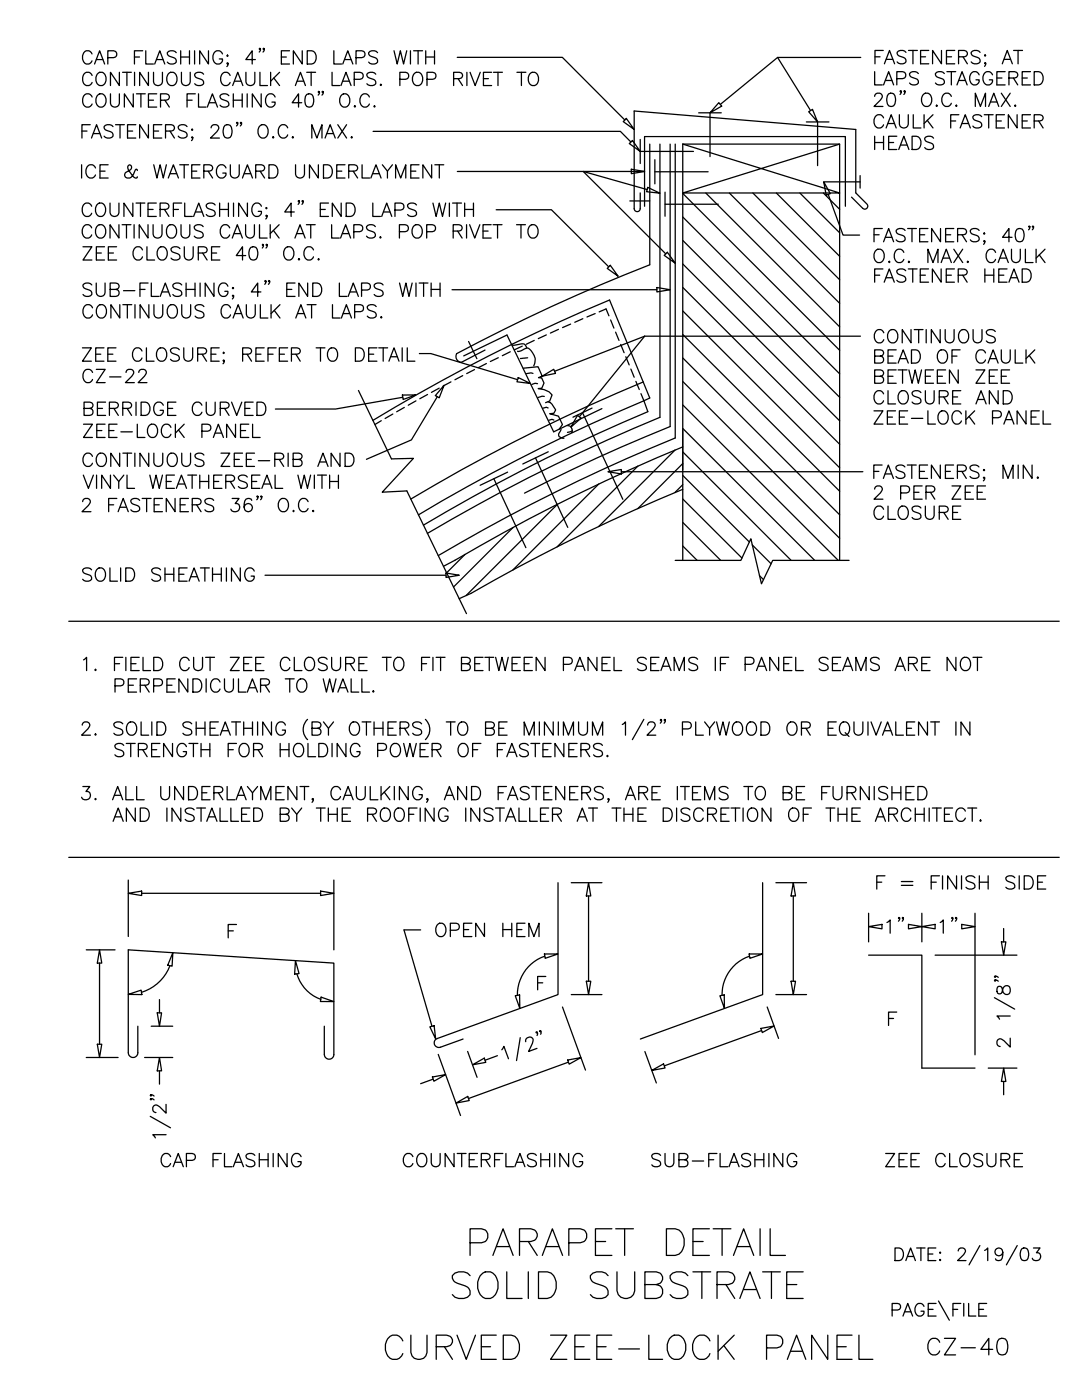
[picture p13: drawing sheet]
<svg xmlns="http://www.w3.org/2000/svg" width="216mm" height="279mm" viewBox="0 0 216 279" stroke-linecap="round" stroke-linejoin="round" font-family="sans-serif">
<defs><g id="words">
<g font-size="9.3">
<text x="92.4" y="251.9">PARAPET DETAIL</text>
<text x="88.9" y="260.3">SOLID SUBSTRATE</text>
</g>
<text font-size="8.4" x="75.8" y="272.3">CURVED ZEE-LOCK PANEL</text>
<text font-size="7.5" x="203.2" y="210.3" transform="rotate(-90 203.2 210.3)">2 1/8&quot;</text>
<g font-size="6.6">
<text x="173.2" y="14.5">FASTENERS; AT</text>
<text x="15.2" y="22.6">COUNTER FLASHING 40&quot; O.C.</text>
<text x="15.2" y="53.3">ZEE CLOSURE 40&quot; O.C.</text>
<text x="15.2" y="73.7">ZEE CLOSURE; REFER TO DETAIL</text>
<text x="15.2" y="103.4">2 FASTENERS 36&quot; O.C.</text>
<text x="15.2" y="161.2">3. ALL UNDERLAYMENT, CAULKING, AND FASTENERS, ARE ITEMS TO BE FURNISHED</text>
<text x="175.7" y="187.3">1&quot;</text>
<text x="186.3" y="187.3">1&quot;</text>
<text x="183.8" y="271.6">CZ-40</text>
</g>
<g font-size="6.2">
<text x="15.2" y="18.3">CONTINUOUS CAULK AT LAPS. POP RIVET TO</text>
<text x="173.2" y="18.3">LAPS STAGGERED</text>
<text x="173.2" y="26.8">CAULK FASTENER</text>
<text x="173.2" y="53.6">O.C. MAX. CAULK</text>
<text x="15.2" y="77.6">CZ-22</text>
<text x="173.2" y="73.7">BEAD OF CAULK</text>
<text x="15.5" y="88.5">ZEE-LOCK PANEL</text>
<text x="15.5" y="98.8">VINYL WEATHERSEAL WITH</text>
<text x="173.2" y="100.9">2 PER ZEE</text>
<text x="15.5" y="135.1">1. FIELD CUT ZEE CLOSURE TO FIT BETWEEN PANEL SEAMS IF PANEL SEAMS ARE NOT</text>
<text x="21.9" y="152.4">STRENGTH FOR HOLDING POWER OF FASTENERS.</text>
<text x="31" y="234.2">CAP FLASHING</text>
<text x="79.4" y="234.2">COUNTERFLASHING</text>
<text x="128.8" y="234.2">SUB-FLASHING</text>
<text x="175.3" y="234.2">ZEE CLOSURE</text>
</g>
<g font-size="5.7">
<text x="173.2" y="31">HEADS</text>
<text x="15.2" y="36.7">ICE &amp; WATERGUARD UNDERLAYMENT</text>
<text x="15.2" y="48.7">CONTINUOUS CAULK AT LAPS. POP RIVET TO</text>
<text x="173.2" y="57.5">FASTENER HEAD</text>
<text x="15.2" y="64.6">CONTINUOUS CAULK AT LAPS.</text>
<text x="173.2" y="69.5">CONTINUOUS</text>
<text x="173.2" y="77.6">BETWEEN ZEE</text>
<text x="15.5" y="84">BERRIDGE CURVED</text>
<text x="173.2" y="81.8">CLOSURE AND</text>
<text x="173.2" y="85.7">ZEE-LOCK PANEL</text>
<text x="15.2" y="94.2">CONTINUOUS ZEE-RIB AND</text>
<text x="173.2" y="104.8">CLOSURE</text>
<text x="15.2" y="117.1">SOLID SHEATHING</text>
<text x="21.9" y="139.3">PERPENDICULAR TO WALL.</text>
<text x="21.2" y="165.1">AND INSTALLED BY THE ROOFING INSTALLER AT THE DISCRETION OF THE ARCHITECT.</text>
<text x="173.6" y="178.5">F = FINISH SIDE</text>
<text x="85.7" y="188">OPEN HEM</text>
</g>
</g></defs>
<!-- layer: BORDER -->
<g fill="none" stroke="#000" stroke-width=".25">
<path d="M116.4 34.2l12.7 3.6M129.3 37.4l2.4 1.2-2.7-.3zM18.3 56.9a1.15 1.15 0 0 0-1.7 0 .69 .69 0 0 0 .4 .7l.8 .3a.65 .65 0 0 1 .5 .5 .65 .65 0 0 1-.2 .6 1.19 1.19 0 0 1-1.5-.2M19.2 56.5v1.9a.89 .89 0 0 0 .9 .8 .89 .89 0 0 0 .9-.8v-1.9M22 57.8l1.5-.2a.62 .62 0 0 0 0-1l-1.5-.1v2.7h1.1a.7 .7 0 0 0 .7-.7 .7 .7 0 0 0-.7-.7M27.9 57.8h1M29.6 56.5h-1.7v2.7M30.2 56.5v2.7h1.5M32 59.2l1-2.7 1 2.7M36.3 56.9a1.17 1.17 0 0 0-1.8 0 .68 .68 0 0 0 .5 .7l.8 .3a.65 .65 0 0 1 .4 .5 .65 .65 0 0 1-.2 .6 1.23 1.23 0 0 1-1.5-.2M37.1 57.8h1.8M37.1 56.5v2.7"/>
<path d="M38.9 56.5v2.7M39.9 56.5v2.7M42.7 56.5v2.7l-1.8-2.7v2.7M45.5 57.1a.97 .97 0 0 0-1.1-.6 .97 .97 0 0 0-.8 1 1.17 1.17 0 0 0 .2 1.3 1.17 1.17 0 0 0 1.3 .2l.4-.5v-.4h-.6M46.5 57.4l.1 .1-.1 .1-.1-.1zM52.1 58.3h-1.9l1.2-1.8v2.7M53.1 56.1l-.2 .1-.1-.1 .1-.1a.49 .49 0 0 1-.1 .7M53.8 56.1l-.1 .1-.1-.1 .1-.1a.49 .49 0 0 1-.1 .7M57.2 57.8h1M58.9 56.5h-1.7v2.7M61.4 56.5v2.7l-1.8-2.7v2.7M62.4 56.5h.9a1.42 1.42 0 0 1 .9 1.3 1.42 1.42 0 0 1-.9 1.4h-.9z"/>
<path d="M67.7 56.5v2.7h1.5M69.5 59.2l1-2.7 1 2.7M72.1 57.9h1.2a.7 .7 0 0 0 .6-.7 .7 .7 0 0 0-.6-.7h-1.2v2.7M76.4 56.9a1.17 1.17 0 0 0-1.7 0 .68 .68 0 0 0 .5 .7l.7 .3a.65 .65 0 0 1 .5 .5 .65 .65 0 0 1-.2 .6 1.23 1.23 0 0 1-1.5-.2M79.7 56.5l.7 2.7 .6-2.7 .6 2.7 .6-2.7M83 56.5v2.7M83.6 56.5h1.8M84.5 56.5v2.7M86 57.8h1.8M86 56.5v2.7M87.8 56.5v2.7M90.2 57.8h40.9"/>
<path d="M131.1 57.4l2.6 .4-2.6 .5zM13.7 124h197.7M13.7 171.1h197.7M25.6 178.3l2.7-.5v.9zM25.6 175.6v11.3M28.3 178.3h35.7M64 177.8l2.6 .5-2.6 .4zM66.6 175.6v14M114 176.2h6.1M117.4 176.2l.5 2.6h-.9zM117.4 178.8v17M154.8 176.2h6.1"/>
<path d="M158.3 176.2l.4 2.6h-.9zM158.3 178.8v17M17.2 189.6h5.8M19.9 189.6l.4 2.6h-.9zM19.9 192.2v16.2M25.6 198.5l2.6-.9 .1 .9zM31.8 199.5v2.6M33.9 192.7a8.9 8.9 0 0 1-5.7 5.3M34.5 190.1l-.2 2.7-.8-.2zM59 191.7l.7 2.6-.9 .1zM59.2 194.3a7.7 7.7 0 0 0 4.8 5.1M64.1 199l2.5 .9h-2.7z"/>
<path d="M83.9 185.6h-3.3l5.6 19.2M102.8 198.7l.9-.1v2.6zM108.6 190.4h2.7l-2.5 .9zM108.7 190.8a8 8 0 0 0-5.5 7.8M114 198.5h6.1M117 195.8h.9l-.5 2.7zM143.6 198.7l.9-.1 .1 2.6zM149.5 190.4h2.7l-2.6 .9zM149.5 190.8a8.1 8.1 0 0 0-5.4 7.8M154.8 198.5h6.1M157.8 195.8h.9l-.4 2.7zM173.3 184.9l2.7-.4v.9z"/>
<path d="M173.3 182.3v5.7M181.3 184.5l2.6 .4-2.6 .5zM183.9 184.9l2.7-.4v.9zM183.9 182.3v5.7M186.6 190.6h16.3M191.9 184.5l2.6 .4-2.6 .5zM194.5 182.3v28.2M199.8 188h.9l-.4 2.6zM200.3 185.3v2.7M17.2 211h6.4M19.4 208.4h.9l-.4 2.6zM28.9 211h5.6"/>
<path d="M30.1 219.3l.1 .1-.1 .1-.1-.1a.49 .49 0 0 1 .7 .1M30.1 218.5l.1 .1-.1 .2-.1-.2a.49 .49 0 0 1 .7 .2M30.2 204.8h4.3M31.4 202.1h.8l-.4 2.7zM31.8 211l.4 2.7h-.8zM31.8 213.7v2.7M85.8 204.9l.8-.2 .3 2.7zM86.3 214.9l2.6-.4-2.3 1.3zM86.4 215.4l-2.5 .9M87.4 210.4l4.5 12.2M93.3 209.8l1.9 5.2M94.3 212.5l2.3-1.3 .3 .8z"/>
<path d="M99.3 210.7l-2.5 .9M100.1 209.5l.4-.7 1 2.5M103.8 207.1l-.7 4.6M104.9 207.9v-.4a.84 .84 0 0 1 1.2-.4l.2 .2v.5l-.8 2 1.7-.6M107.2 206l-.1 .2-.2-.1 .1-.2 .2 .1 .1 .2-.1 .5M107.9 205.7l-.1 .2-.1-.1v-.1h.2l.1 .3-.1 .4M112.2 201l4.6 12.6M113.3 211.6l2.6-.5-2.3 1.3zM113.4 212l-19.9 7.2M128.7 209.9l2.3 6.2M130.1 213.6l2.3-1.3 .3 .8zM151.8 205.2l2.7-.4-2.4 1.3z"/>
<path d="M152 205.7l-19.4 7M153.1 201l2.2 6.2M177.3 203.3h1M178.9 202h-1.6v2.7M197.2 213.2h5.7M200.3 213.2l.4 2.6h-.9zM200.3 215.8v2.7M30 222.8l4 2.3M33.1 226.5h-2.6l.5 .6M33.1 220.4v1.8l-1.2-1.3a.8 .8 0 0 0-1.3-.1l-.1 .7 .2 .4 .4 .1M91 220.1l2.3-1.3 .3 .8zM178.6 249.1h.8a1.34 1.34 0 0 1 .9 1.2 1.34 1.34 0 0 1-.9 1.3h-.8z"/>
<path d="M180.7 251.6l1-2.5 1 2.5M181.1 250.8h1.2M182.9 249.1h1.7M183.8 249.1v2.5M185.2 250.3h.9M186.7 249.1h-1.5v2.5h1.5M187.3 259.6l2.1 3.9M187.5 250l.1-.1 .1 .1-.1 .1zM187.6 251.3l.1 .2-.1 .1-.1-.1zM191.2 249.7l.2-.5 .8-.1a.61 .61 0 0 1 .3 .9l-1.4 1.6h1.7M195.5 248.6l-2.1 3.8M196.5 249.5l.6-.4v2.5"/>
<path d="M200.1 249.9a.79 .79 0 0 1-1.1 .7 .79 .79 0 0 1-.3-1.2 .79 .79 0 0 1 1.3 0 2.28 2.28 0 0 1-.3 2.1 .78 .78 0 0 1-1.1-.3M203 248.6l-2.2 3.8M203.9 249.2a.81 .81 0 0 1 1.2 .3 2.07 2.07 0 0 1-.2 2 .85 .85 0 0 1-1.2-.4 2.06 2.06 0 0 1 .2-1.9zM206.2 249.1h1.3l-.7 .9a.81 .81 0 0 1 .9 .9 .81 .81 0 0 1-1.1 .7l-.4-.1-.2-.4M178 261.4h1.1a.66 .66 0 0 0 .6-.6 .66 .66 0 0 0-.6-.7h-1.1v2.6M180.2 262.7l.9-2.6 1 2.6M180.5 261.8h1.2M184.4 260.7a.93 .93 0 0 0-1.1-.6 .93 .93 0 0 0-.7 1 1.11 1.11 0 0 0 .2 1.2 1.11 1.11 0 0 0 1.2 .2l.3-.2 .1-.6h-.6M185.2 261.3h1M186.8 260.1h-1.6v2.6h1.6M190.1 261.3h1M191.7 260.1h-1.6v2.6"/>
<path d="M192.3 260.1v2.6M193.3 260.1v2.6h1.4M195.3 261.3h1M196.9 260.1h-1.6v2.6h1.6"/>
</g>
<!-- layer: STRCTR -->
<g fill="none" stroke="#000" stroke-width=".25">
<path d="M136.2 28.8h31.3v83M136.2 28.8l31.3 9.7h-31.3l31.3-9.7M136.2 28.8v83M136.2 38.6l31.3 31.3M140.8 38.5l26.7 26.7M145.5 38.5l22 22M150.2 38.5l17.3 17.3M154.9 38.5l12.6 12.7M159.6 38.5l7.9 8M164.3 38.5l3.2 3.3M136.2 57.4l31.3 31.3M136.2 52.7l31.3 31.3"/>
<path d="M136.2 48l31.3 31.3M136.2 43.3l31.3 31.3M136.2 62.1l31.3 31.3M136.2 66.8l31.3 31.2M136.2 71.4l31.3 31.3M136.2 76.1l31.3 31.3M136.2 85.8h.1M136.2 80.8l31.1 31M136.2 85.5l26.4 26.3M136.2 90.2l21.7 21.6M136.2 94.9l13.3 13.3M136.2 99.6l11.8 11.8"/>
<path d="M134.7 111.8h13.1l2-4.3 2.1 9 2.3-4.7h15.2M136.2 104.3l7.6 7.5M136.2 109l2.9 2.8M150.1 108.7l3.8 3.8M151.5 114.9l.8 .8"/>
</g>
<!-- layer: CMP-FLSH -->
<g fill="none" stroke="#000" stroke-width=".25">
<path d="M127.7 38.5v3.1a.6 .6 0 0 1-.6 .6 .6 .6 0 0 1-.6-.6v-19.4l44.3 3.6v12.7l2.2 2.2a.6 .6 0 0 1 0 .9 .6 .6 0 0 1-.9 0l-2.2-2.3M127.7 27.8v4.8M127.7 30.2h10.7M129.7 28.8v24M130.7 34.3h10.6M130.7 31.9v4.8M131.7 28.8v54.5M132.7 38.3v4.9M133.7 28.8v56.3M134.7 28.8v58.6M139.4 22.5h4.5M141.7 22.5v8.8"/>
<path d="M160.9 24.3h4.5M163.1 24.3v8.8M164.4 36.3h7.2M171.6 35v2.5M121.6 59.9l8.1 19.5M125.7 40.1h4M128.6 41.2v-13.9h40.1v13.9M132.7 40.8h10.6M80.3 78.8h2.7l-2.6 .9zM80.4 79.3l-13.5 2.3h-11.9M83.7 70.6h2.3l17.3 5.2M87.3 79.2l-5.2 8.6-9 3.9"/>
<path d="M88.6 76.9l-1 2.5-.7-.5zM92.5 71l8.7-4.1 9.3 19.3 9.6-4.7M93.5 68.1l1.7 3.5M102.1 68.7a1.75 1.75 0 0 0 1.6 0 .95 .95 0 0 1 1.4 .8M103.3 70.1a2.53 2.53 0 0 0 1.7-.6 1.64 1.64 0 0 1 1.5 1.2 2.35 2.35 0 0 1 0 2.3M103.4 75.3l2.4 1.2-2.6-.3zM104.4 73.5l3-.3 .8 1.9-.8 .3h.7l.4 1-.4 1.1h-.7l1.2 .3 1 .4 .6 .6-.5 1.2-.8 .4M105.3 71.4l-1.5 .2M106.3 74.5l-.4-.1-.8 .2M107.3 76.6l-.5-.1-.7 .2M108.2 75.1l2.3-1.4 .3 .8zM108.6 79.1h-.4l-.9 .2"/>
<path d="M110.7 74.1l17.9-7-13 16.1M120.9 61.7l.6 1.3M121.8 63.9l.7 1.6M122.8 66.3l.7 1.6M123.9 68.7l.6 1.7M124.9 71.2l.6 1.6M125.9 73.7l.6 1.6M126.9 76.1l.7 1.6M127.9 78.6l1.4 3.6M109.4 80.2l.4 .2M109.4 81.4l-.4-.1-.6 .2M109.8 80.3l1.1 1.5-.4 .7-.8 .1 1.7 .5 .8 1.6-.6 1"/>
<path d="M110.5 83.8l-.3-.1-.7 .2M112 85.7l-.2 .4a.74 .74 0 0 0-.3 .9 .74 .74 0 0 0 .8 .5M112.3 87.5h.1M113.3 85h.1a.93 .93 0 0 1 .7 1.3M114.2 86l-1 .3M115.2 82.9l.7 .6-2 1.7zM119.5 96.6l-17.2 17.2M127.3 93l-16.1 16.1M134.7 89.8l-15.2 15.3M136.2 92.5l-8.9 9M136.2 96.7l-1.5 1.6M52.9 114.8h36.1"/>
<path d="M89 114.4l2.6 .4-2.6 .4zM90.8 111.8l-2.3 1.2M92.8 110.7l-3.7 3.6M94 118.4l-2.4 1.1M102.4 105.3l-11.9 11.9M111.2 100.6l-18.2 18.2M111.3 176.2v22.3l-24 8.8a.92 .92 0 0 0-.6 1.1 .92 .92 0 0 0 1.2 .6l4.5-1.6M152.2 176.2v22.3l-24.4 8.9M173.3 190.6h10.6v22.6h10.6M27.5 204.8v5.3a.95 .95 0 0 1-.9 .9 .95 .95 0 0 1-1-.9v-20.5l41 2.6v18.3a.95 .95 0 0 1-.9 .9 .95 .95 0 0 1-1-.9v-5.7"/>
</g>
<!-- layer: DIM-TXT -->
<g fill="none" stroke="#000" stroke-width=".25">
<path d="M18.4 10.8a.97 .97 0 0 0-1.1-.7 .97 .97 0 0 0-.8 1 1.16 1.16 0 0 0 .2 1.3 1.16 1.16 0 0 0 1.3 .3l.4-.6M18.9 12.8l1-2.7 1 2.7M21.5 11.5h1.2a.69 .69 0 0 0 .6-.7 .69 .69 0 0 0-.6-.7h-1.2v2.7M28.5 10.1h-1.7v2.7M29.1 10.1v2.7h1.5M30.9 12.8l1-2.7 1 2.7M35.2 10.5a1.17 1.17 0 0 0-1.8 0 .68 .68 0 0 0 .5 .8l.8 .2a.65 .65 0 0 1 .4 .5 .65 .65 0 0 1-.2 .7 1.23 1.23 0 0 1-1.5-.3M36.1 10.1v2.7M37.8 10.1v2.7M38.8 10.1v2.7M41.6 10.1v2.7l-1.8-2.7v2.7M44.4 10.8a.98 .98 0 0 0-1.1-.7 .98 .98 0 0 0-.8 1 1.17 1.17 0 0 0 .2 1.3 1.17 1.17 0 0 0 1.3 .3l.4-.6v-.3h-.6"/>
<path d="M45.3 11.1l.1-.1 .1 .1-.1 .2zM51 11.9h-1.9l1.2-1.8v2.7M52 9.8l-.2 .1-.1-.1 .1-.2a.49 .49 0 0 1-.1 .8M52.7 9.8l-.1 .1-.1-.1 .1-.2a.49 .49 0 0 1-.1 .8M57.8 10.1h-1.7v2.7M60.3 10.1v2.7l-1.8-2.7v2.7M61.3 10.1h.9a1.41 1.41 0 0 1 .9 1.4 1.41 1.41 0 0 1-.9 1.3h-.9zM66.6 10.1v2.7h1.5M68.4 12.8l1-2.7 1 2.7M71 11.5h1.2a.69 .69 0 0 0 .6-.7 .69 .69 0 0 0-.6-.7h-1.2v2.7M75.3 10.5a1.17 1.17 0 0 0-1.7 0 .68 .68 0 0 0 .5 .8l.7 .2a.65 .65 0 0 1 .5 .5 .65 .65 0 0 1-.2 .7 1.23 1.23 0 0 1-1.5-.3M78.6 10.1l.7 2.7 .6-2.7 .6 2.7 .7-2.7"/>
<path d="M81.9 10.1v2.7M82.5 10.1h1.8M83.4 10.1v2.7M84.9 10.1v2.7M86.7 10.1v2.7M91.2 11.4h21l12.5 12.6M155.2 11.5l6.5 10.6M171.8 11.5h-16.6l-11.5 9.3M174.5 19.2l.3-.5 .7-.1a.65 .65 0 0 1 .4 1l-1.5 1.6h1.8M177.3 18.7a.84 .84 0 0 1 1.3 .4 2.17 2.17 0 0 1-.3 2 .85 .85 0 0 1-1.2-.4 2.15 2.15 0 0 1 .2-2zM184.1 19a.98 .98 0 0 1 1.2-.4 .98 .98 0 0 1 .6 1 1.16 1.16 0 0 1-.2 1.3 1.16 1.16 0 0 1-1.3 .2 1.63 1.63 0 0 1-.3-2.1zM189.8 19.2a.98 .98 0 0 0-1.1-.6 .98 .98 0 0 0-.8 1 1.16 1.16 0 0 0 .3 1.3 1.16 1.16 0 0 0 1.2 .2l.4-.5"/>
<path d="M199.8 18.6l1.8 2.6M201.6 18.6l-1.8 2.6M16.3 26.2h1.1M18 24.9h-1.7v2.7M18.3 27.6l1-2.7 1 2.7M18.6 26.7h1.3M22.5 25.3a1.17 1.17 0 0 0-1.7 0 .68 .68 0 0 0 .5 .7l.7 .3a.65 .65 0 0 1 .5 .5 .65 .65 0 0 1-.2 .6 1.23 1.23 0 0 1-1.5-.2M23.9 24.9v2.7M25.4 26.2h1.1M27.1 24.9h-1.7v2.7h1.7M29.6 24.9v2.7l-1.7-2.7v2.7M30.6 26.2h1.1"/>
<path d="M32.3 24.9h-1.7v2.7h1.7M33 26.2l1.6-.2a.62 .62 0 0 0 0-1l-1.6-.1v2.7M33.9 26.2l.9 1.4M37.3 25.3a1.15 1.15 0 0 0-1.7 0 .68 .68 0 0 0 .5 .7l.7 .3a.65 .65 0 0 1 .5 .5 .65 .65 0 0 1-.2 .6 1.2 1.2 0 0 1-1.5-.2M38.3 25.8l.2 .1-.2 .1-.1-.1zM38.5 27.4l-.2 .2-.1-.2 .1-.1a.49 .49 0 0 1-.1 .8M42.1 25.5l.3-.5 .7-.1a.65 .65 0 0 1 .4 1l-1.5 1.7h1.8M44.9 25a.87 .87 0 0 1 1.3 .4 2.2 2.2 0 0 1-.3 2 .87 .87 0 0 1-1.3-.4 2.2 2.2 0 0 1 .3-2zM47.4 24.5l-.1 .2-.1-.2 .1-.1a.47 .47 0 0 1-.1 .7M48.2 24.5l-.1 .2-.2-.2 .2-.1a.47 .47 0 0 1-.2 .7M52 25a1.01 1.01 0 0 1 1.5 .9 1.16 1.16 0 0 1-.2 1.3 1.16 1.16 0 0 1-1.3 .2 1.62 1.62 0 0 1 0-2.4zM54.4 27.4l.1-.1 .1 .1-.1 .2z"/>
<path d="M57.4 25.5a.97 .97 0 0 0-1.1-.6 .97 .97 0 0 0-.8 1 1.16 1.16 0 0 0 .3 1.3 1.16 1.16 0 0 0 1.2 .2l.4-.5M58.3 27.4l.1-.1 .2 .1-.2 .2zM62.2 27.6v-2.7l1 2.7 1-2.7v2.7M64.9 27.6l1-2.7 1 2.7M65.2 26.7h1.3M67.4 24.9l1.8 2.7M69.2 24.9l-1.8 2.7M70 27.4l.2-.1 .1 .1-.1 .2zM74.5 26.2h49.3l2.1 2.1M91.3 34.2h37.3M116.4 34.2l16.4 16.5M125 23.6l1.5 2.2-2.1-1.5z"/>
<path d="M125.6 28.7l.6-.7 1.5 2.2zM126 33.8l2.6 .4-2.6 .5zM143.4 20.5l.6 .7-2.3 1.3zM161.4 22.3l.7-.5 1 2.5zM164.4 36.3l1.3 2.3-.8 .3zM165.3 38.8l2.9 8.1h3.3M194.6 21.2v-2.6l1 2.6 1-2.6v2.6M197.3 21.2l1-2.6 1 2.6M18.3 41.2a.97 .97 0 0 0-1.1-.7 .97 .97 0 0 0-.8 1 1.15 1.15 0 0 0 .2 1.3 1.15 1.15 0 0 0 1.3 .3l.4-.5M19.3 40.9a.97 .97 0 0 1 1.1-.3 .97 .97 0 0 1 .7 .9 1.16 1.16 0 0 1-.3 1.3 1.16 1.16 0 0 1-1.2 .3 1.65 1.65 0 0 1-.3-2.2zM22 40.5v1.9a.9 .9 0 0 0 .8 .8 .9 .9 0 0 0 .9-.8v-1.9M26.5 40.5v2.7l-1.8-2.7v2.7"/>
<path d="M27.1 40.5h1.8M28 40.5v2.7M29.5 41.8h1.1M31.2 40.5h-1.7v2.7M31.9 41.8l1.6-.1a.62 .62 0 0 0 0-1l-1.6-.2v2.7M32.8 41.8l.9 1.4M34.6 41.8h1M36.2 40.5h-1.6v2.7M36.9 40.5v2.7h1.5M38.6 43.2l1.1-2.7 1 2.7M42.9 40.9a1.17 1.17 0 0 0-1.7 0 .68 .68 0 0 0 .5 .8l.7 .2a.65 .65 0 0 1 .5 .5 .65 .65 0 0 1-.2 .7 1.23 1.23 0 0 1-1.5-.3M43.8 41.8h1.8"/>
<path d="M43.8 40.5v2.7M45.6 40.5v2.7M46.6 40.5v2.7M49.4 40.5v2.7l-1.8-2.7v2.7M52.2 41.2a.98 .98 0 0 0-1.2-.7 .98 .98 0 0 0-.7 1 1.17 1.17 0 0 0 .2 1.3 1.17 1.17 0 0 0 1.3 .3l.4-.5v-.4h-.7M53 41.5l.2-.1 .1 .1-.1 .2zM58.7 42.3h-1.9l1.3-1.8v2.7M59.7 40.1l-.1 .2-.1-.2 .1-.1a.49 .49 0 0 1-.1 .8M60.5 40.1l-.1 .2-.2-.2 .2-.1a.49 .49 0 0 1-.2 .8M63.9 41.8h1M65.5 40.5h-1.6v2.7M68.1 40.5v2.7l-1.8-2.7v2.7"/>
<path d="M69.1 40.5h.9a1.42 1.42 0 0 1 .9 1.4 1.42 1.42 0 0 1-.9 1.3h-.9zM74.4 40.5v2.7h1.5M76.2 43.2l1-2.7 1 2.7M78.8 41.9h1.2a.7 .7 0 0 0 .6-.7 .7 .7 0 0 0-.6-.7h-1.2v2.7M83.1 40.9a1.17 1.17 0 0 0-1.8 0 .68 .68 0 0 0 .5 .8l.8 .2a.65 .65 0 0 1 .5 .5 .65 .65 0 0 1-.2 .7 1.23 1.23 0 0 1-1.6-.3M86.4 40.5l.6 2.7 .7-2.7 .6 2.7 .6-2.7M89.7 40.5v2.7M90.3 40.5h1.8M91.2 40.5v2.7M92.7 41.8h1.8M92.7 40.5v2.7M94.5 40.5v2.7"/>
<path d="M99 41.9h11l11.5 11.3M121.2 53.6l.6-.6 1.5 2.1zM121.6 59.9a355.2 355.2 0 0 0-47.2 24M129.7 52.8a357.6 357.6 0 0 0-38.6 17.8 1.18 1.18 0 0 0 .9 1.7l4.8-2.4M132.5 51l.7-.7 1.5 2.2zM176.1 45.6h-1.7v2.7M176.3 48.3l1-2.7 1 2.7M180.6 46a1.17 1.17 0 0 0-1.8 0 .68 .68 0 0 0 .5 .8l.8 .2a.65 .65 0 0 1 .5 .5 .65 .65 0 0 1-.3 .6 1.23 1.23 0 0 1-1.5-.2M181.1 45.6h1.8M182 45.6v2.7M185.2 45.6h-1.7v2.7M187.7 45.6v2.7l-1.8-2.7v2.7"/>
<path d="M190.3 45.6h-1.6v2.7M191.1 46.9l1.5-.1a.62 .62 0 0 0 0-1.1l-1.5-.1v2.7M195.4 46a1.15 1.15 0 0 0-1.8 0 .69 .69 0 0 0 .5 .8l.8 .2a.65 .65 0 0 1 .5 .5 .65 .65 0 0 1-.3 .6 1.19 1.19 0 0 1-1.5-.2M196.3 46.6l.1-.1 .1 .1-.1 .2zM201.9 47.4h-1.8l1.2-1.8v2.7M203 45.7a.87 .87 0 0 1 1.2 .4 2.17 2.17 0 0 1-.2 2 .87 .87 0 0 1-1.3-.4 2.17 2.17 0 0 1 .3-2zM205.5 45.2l-.1 .2-.2-.2 .2-.1a.49 .49 0 0 1-.2 .8M206.2 45.2l-.1 .2-.1-.2 .1-.1a.49 .49 0 0 1-.1 .8M85.3 78.7l-1.5 .9M87.6 77.5l-1.5 .8M90 76.2l-1.6 .8M92.3 75l-1.5 .8"/>
<path d="M94.7 73.8l-1.6 .8M97.1 72.6l-1.6 .8M99.4 71.4l-1.6 .8M101.8 70.2l-1.6 .8M104.2 69.1l-1.6 .7M106.6 67.9l-1.6 .8M109 66.8l-1.6 .8M111.4 65.7l-1.6 .8M113.9 64.7l-1.6 .7M116.3 63.6l-1.6 .7M118.8 62.6l-1.7 .7M120.9 61.7l-1.3 .5"/>
<path d="M128.4 76.2a361.6 361.6 0 0 0-46.4 23.4M128.6 67.1h43.1M129.7 79.4a367.6 367.6 0 0 0-46.2 23.4M76.1 84l-1.3 .7M78.4 82.6l-1.6 .9M80.7 81.3l-1.6 .9M83 80l-1.5 .9M98.5 95.5l6.4 13.8M101.3 94.2l-5.5 2.7M106.9 91.4l6.4 13.9M109.4 90.2l-5.1 2.4M116.2 82.4l8.1 17.2"/>
<path d="M118.1 81.4l-3.8 1.9M121.3 94.1l2.7-.4v.9zM124 94.1h48.2M129.3 82.2a358.8 358.8 0 0 0-44.8 22.6M131.7 83.3a363.7 363.7 0 0 0-46.4 23.2M133.7 85.1a341.5 341.5 0 0 0-29 13.3M134.7 87.4a364.9 364.9 0 0 0-47.3 23.5M136.2 97.7a353.3 353.3 0 0 0-42.2 20.7M136.2 89.2a359.3 359.3 0 0 0-45.4 22.6M176 92.8h-1.6v2.7M176.3 95.5l1-2.7 1 2.7M180.6 93.2a1.17 1.17 0 0 0-1.8 0 .68 .68 0 0 0 .5 .8l.8 .2a.65 .65 0 0 1 .4 .5 .65 .65 0 0 1-.2 .6 1.23 1.23 0 0 1-1.5-.2"/>
<path d="M181 92.8h1.8M181.9 92.8v2.7M185.1 92.8h-1.6v2.7M187.6 92.8v2.7l-1.7-2.7v2.7M190.3 92.8h-1.7v2.7M191 94.1l1.6-.1a.62 .62 0 0 0 0-1.1l-1.6-.1v2.7M195.3 93.2a1.17 1.17 0 0 0-1.7 0 .68 .68 0 0 0 .5 .8l.7 .2a.65 .65 0 0 1 .5 .5 .65 .65 0 0 1-.2 .6 1.23 1.23 0 0 1-1.5-.2M196.2 93.8l.1-.1 .2 .1-.2 .2zM200.1 95.5v-2.7l1 2.7 1-2.7v2.7M203.2 92.8v2.7M205.9 92.8v2.7l-1.7-2.7v2.7M207 95.3l.1-.1 .1 .1-.1 .2z"/>
<path d="M16.4 144.7l.3-.5 .7-.1a.65 .65 0 0 1 .4 1l-1.5 1.6h1.7M18.9 146.6l.2-.1 .1 .1-.1 .1zM24.5 144.5a1.17 1.17 0 0 0-1.8 0 .68 .68 0 0 0 .5 .7l.8 .3a.63 .63 0 0 1 .5 .4 .63 .63 0 0 1-.3 .7 1.23 1.23 0 0 1-1.5-.3M25.5 144.5a.98 .98 0 0 1 1.1-.4 .98 .98 0 0 1 .7 1 1.16 1.16 0 0 1-.3 1.2 1.16 1.16 0 0 1-1.3 .3 1.63 1.63 0 0 1-.2-2.1zM28.2 144.1v2.6h1.5M30.3 144.1v2.6M31.3 144.1h.9a1.42 1.42 0 0 1 .9 1.3 1.42 1.42 0 0 1-.9 1.3h-.9zM38.3 144.5a1.15 1.15 0 0 0-1.8 0 .69 .69 0 0 0 .5 .7l.7 .3a.63 .63 0 0 1 .5 .4 .63 .63 0 0 1-.2 .7 1.19 1.19 0 0 1-1.5-.3M39.1 144.1v2.6M40.9 144.1v2.6M43.6 144.1h-1.7v2.6M43.9 146.7l1-2.6 1.1 2.6"/>
<path d="M46.2 144.1h1.8M47.1 144.1v2.6M48.6 144.1v2.6M50.4 144.1v2.6M51.4 144.1v2.6M54.2 144.1v2.6l-1.8-2.6v2.6M56.9 144.7a.97 .97 0 0 0-1.1-.6 .97 .97 0 0 0-.7 1 1.16 1.16 0 0 0 .2 1.2 1.16 1.16 0 0 0 1.3 .3l.3-.5v-.4h-.6M61.4 143.6a2.76 2.76 0 0 0 0 4M62.3 145.3l1.5-.1a.62 .62 0 0 0 0-1l-1.5-.1v2.6h1.1a.69 .69 0 0 0 .7-.7 .69 .69 0 0 0-.7-.7M64.5 144.1l1 1.2v1.4M66.6 144.1l-1.1 1.2M70 144.5a.98 .98 0 0 1 1.1-.4 .98 .98 0 0 1 .6 1 1.16 1.16 0 0 1-.2 1.2 1.16 1.16 0 0 1-1.3 .3 1.63 1.63 0 0 1-.2-2.1z"/>
<path d="M72.2 144.1h1.8M73.1 144.1v2.6M74.6 144.1v2.6M76.4 144.1v2.6M79.1 144.1h-1.7v2.6M79.8 145.3h1.2a.65 .65 0 0 0 .6-.7l-.3-.4-.3-.1h-1.2v2.6M84.1 144.5a1.17 1.17 0 0 0-1.8 0 .68 .68 0 0 0 .6 .7l.7 .3a.63 .63 0 0 1 .5 .4 .63 .63 0 0 1-.2 .7 1.23 1.23 0 0 1-1.6-.3M84.9 143.6a2.76 2.76 0 0 1 0 4M89.1 144.1h1.7M89.9 144.1v2.6M91.6 144.5a.97 .97 0 0 1 1.1-.4 .97 .97 0 0 1 .6 1 1.15 1.15 0 0 1-.2 1.2 1.15 1.15 0 0 1-1.3 .3 1.63 1.63 0 0 1-.2-2.1zM96.9 145.3l1.5-.1a.62 .62 0 0 0 0-1l-1.5-.1v2.6h1.1a.69 .69 0 0 0 .7-.7 .69 .69 0 0 0-.7-.7"/>
<path d="M101.2 144.1h-1.7v2.6M104.6 146.7v-2.6l1 2.6 1-2.6v2.6M107.6 144.1v2.6M110.4 144.1v2.6l-1.8-2.6v2.6M111.4 144.1v2.6M112.4 146.7v-2.6l1 2.6 1-2.6v2.6M115.5 144.1v1.9a.9 .9 0 0 0 .8 .7 .9 .9 0 0 0 .9-.7v-1.9M118.2 146.7v-2.6l1 2.6 1.1-2.6v2.6M124.2 144.6l.6-.5v2.6M128.5 143.6l-2.3 4M129.2 144.7l.3-.5 .7-.1a.65 .65 0 0 1 .4 1l-1.5 1.6h1.8M132 143.7l-.1 .1-.2-.1 .2-.1a.49 .49 0 0 1-.2 .7"/>
<path d="M132.8 143.7l-.2 .1-.1-.1 .1-.1a.49 .49 0 0 1-.1 .7M136.2 145.5h1.1a.7 .7 0 0 0 .7-.7 .7 .7 0 0 0-.7-.7h-1.1v2.6M138.8 144.1v2.6h1.5M140.6 144.1l1 1.2v1.4M142.6 144.1l-1 1.2M143 144.1l.6 2.6 .7-2.6 .6 2.6 .6-2.6M146.6 144.2a1.22 1.22 0 0 1 1.5 .4 1.22 1.22 0 0 1-.1 1.5 .98 .98 0 0 1-1.1 .6 .98 .98 0 0 1-.8-1 1.61 1.61 0 0 1 .5-1.5zM149.2 144.5a.97 .97 0 0 1 1.1-.4 .97 .97 0 0 1 .6 1 1.15 1.15 0 0 1-.2 1.2 1.15 1.15 0 0 1-1.3 .3 1.63 1.63 0 0 1-.2-2.1zM151.8 144.1h.9a1.42 1.42 0 0 1 .9 1.3 1.42 1.42 0 0 1-.9 1.3h-.9zM157.3 144.5a.97 .97 0 0 1 1.1-.4 .97 .97 0 0 1 .6 1 1.15 1.15 0 0 1-.2 1.2 1.15 1.15 0 0 1-1.3 .3 1.63 1.63 0 0 1-.2-2.1zM159.9 145.3l1.5-.1a.65 .65 0 0 0 0-1l-1.5-.1v2.6M160.8 145.3l.9 1.4"/>
<path d="M165.2 145.3h1M166.9 144.1h-1.7v2.6h1.7M167.8 144.5a.98 .98 0 0 1 1.1-.4 .98 .98 0 0 1 .6 1 1.16 1.16 0 0 1-.2 1.2 1.16 1.16 0 0 1-1.3 .3 1.63 1.63 0 0 1-.2-2.1zM168.6 146.2l.8 .8M170.4 144.1v1.9a.9 .9 0 0 0 .9 .7 .9 .9 0 0 0 .9-.7v-1.9M173.2 144.1v2.6M173.8 144.1l1 2.6 1-2.6M176.1 146.7l1-2.6 1 2.6M176.5 145.8h1.2M178.7 144.1v2.6h1.6M180.9 145.3h1M182.5 144.1h-1.6v2.6h1.6"/>
<path d="M185.1 144.1v2.6l-1.8-2.6v2.6M185.7 144.1h1.8M186.6 144.1v2.6M190.7 144.1v2.6M193.5 144.1v2.6l-1.7-2.6v2.6M45.5 185.8h1.1M47.2 184.5h-1.7v2.7M107.3 196.1h1M108.9 194.9h-1.6v2.6"/>
</g>
<!-- layer: STCTR -->
<path d="M71.5 77.9l6.6 13.7 4.4-.1-6.2 6.7 4.9-.2 11.9 24.5" fill="none" stroke="#000" stroke-width=".25"/>
<use href="#words"/>
</svg>
